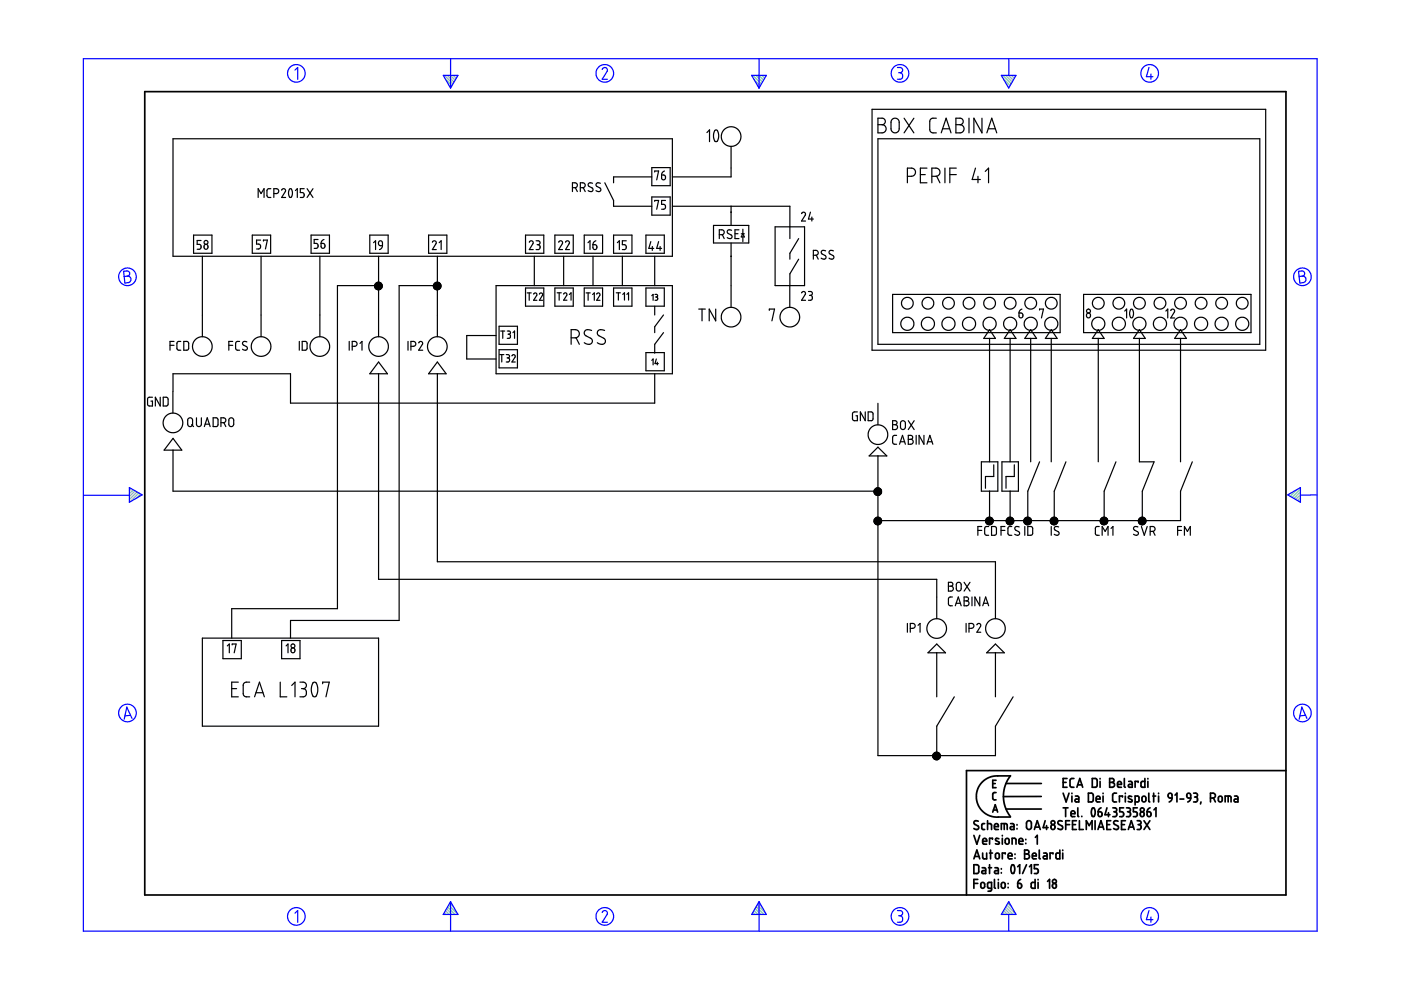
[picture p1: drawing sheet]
<svg xmlns="http://www.w3.org/2000/svg" width="297mm" height="210mm" viewBox="0 0 297 210" stroke-linecap="round" stroke-linejoin="round" font-family="sans-serif">
<g fill="none" stroke="#6c9" stroke-width=".25">
<path d="M94.2 16l1.8 1.8M94.5 16.8l1.3 1.4M94.8 16l1.5 1.4M95.3 18.3l.3 .3M95.5 16l1 1M96.1 16l.6 .6M96.7 16l.3 .2M159.6 16l1.8 1.8M159.9 16.8l1.3 1.4M160.3 16l1.4 1.4M160.7 18.3l.3 .3M160.9 16l1 1"/>
<path d="M161.5 16l.6 .6M162.1 16l.2 .2M212.6 16l1.8 1.8M212.8 16.8l1.3 1.4M213.2 16l1.4 1.4M213.7 18.3l.2 .3M213.8 16l1 1M214.4 16l.7 .6M215.1 16l.2 .2M27.5 103.4h-.1M27.9 103.6l-.5 .4M28.3 103.8l-.9 .9"/>
<path d="M28.7 104.1l-1.3 1.2M29 104.3l-1.6 1.6M29.4 104.5l-1.8 1.9M29.8 104.8l-.8 .8M273.4 104.7l-.3 .3M274.9 103.9l-1.4 1.3M275.7 103.6l-1.8 1.9M275.7 106.1l-.2 .3M275.7 105.5l-.6 .6M275.7 104.9l-1 1M275.7 104.2l-1.4 1.5M94 193.8v.1"/>
<path d="M94.2 193.5l.4 .4M94.4 193.1l.9 .8M94.7 192.7l1.2 1.2M94.9 192.3l1.6 1.6M95.1 191.9l1.9 1.9M95.4 191.5l.8 .8M159.4 193.8v.1M159.6 193.5l.4 .4M159.9 193.1l.8 .8M160.1 192.7l1.2 1.2M160.3 192.3l1.6 1.6M160.5 191.9l1.9 1.9"/>
<path d="M160.8 191.5l.8 .8M212.3 193.8v.1M212.6 193.5l.4 .4M212.8 193.1l.8 .8M213 192.7l1.2 1.2M213.2 192.3l1.6 1.6M213.5 191.9l1.8 1.9M213.7 191.5l.8 .8"/>
</g>
<g fill="none" stroke="#00f" stroke-width=".25">
<path d="M17.7 12.4h261.6v185h-261.6zM62.5 14.9l.6-.6v2.5M94 16h3.1l-1.6 2.7zM95.5 12.4v6.3M127.7 14.7l.5-.4 .5 .3v.5l-1 1.7h1.1M159.4 16h3.1l-1.6 2.7zM160.9 12.4v6.3M190.3 14.3h.7l.3 .3v.6l-.5 .2M190.5 15.4h.3M190.8 15.4l.5 .3v.7l-.3 .4h-.7M212.3 16h3.1l-1.5 2.7zM213.9 12.5v3.5"/>
<path d="M243.6 14.3l-.5 2h1.4M244 15.7v1.1M26.2 57.5l.9-.1 .3 .3 .1 .5-.5 .3 .5 .2 .3 .4-.1 .3-.3 .5-.9 .1zM27 58.5l-.7 .1M275.3 57.5l.9-.1 .3 .3 .1 .5-.5 .3 .5 .2 .3 .4-.1 .4-.2 .3-1 .2zM276.1 58.5l-.7 .1M17.8 105h9.6M27.4 103.4l2.7 1.5-2.7 1.6zM273 104.9l2.7-1.5v3.1zM279.3 104.9l-3.6 .1M27.7 151.7l-1.2 .1M28 152.3l-1.1-2.4-.6 2.6"/>
<path d="M276.8 151.7l-1.2 .1M277.1 152.3l-1.1-2.4-.6 2.6M62.5 193.6l.6-.5v2.4M95.5 191.2v6.2M95.5 191.2l1.6 2.7h-3.1zM127.7 193.5l.1-.3 .5-.1 .5 .4-.1 .4-1 1.6h1.1M160.9 191.2v6.2M160.9 191.2l1.6 2.7h-3.1zM190.3 193.1h.6l.4 .2v.5l-.5 .4M190.5 194.2h.3M190.8 194.2l.5 .3v.7l-.4 .3h-.6M213.9 191.2l1.5 2.7h-3.1z"/>
<path d="M213.9 193.9v3.5M243.6 193.1l-.5 1.9h1.4M244 194.4v1.1"/>
<circle cx="62.8" cy="15.6" r="1.87"/>
<circle cx="128.2" cy="15.6" r="1.87"/>
<circle cx="190.8" cy="15.6" r="1.87"/>
<circle cx="243.7" cy="15.6" r="1.87"/>
<circle cx="27" cy="58.7" r="1.87"/>
<circle cx="276.1" cy="58.7" r="1.86"/>
<circle cx="27" cy="151.2" r="1.87"/>
<circle cx="276.1" cy="151.2" r="1.87"/>
<circle cx="62.8" cy="194.3" r="1.87"/>
<circle cx="128.2" cy="194.3" r="1.86"/>
<circle cx="190.8" cy="194.3" r="1.86"/>
<circle cx="243.8" cy="194.3" r="1.86"/>
</g>
<g fill="none" stroke="#000" stroke-width=".36">
<path d="M30.7 19.4h241.9v170.4h-241.9zM206.5 177.1l.6 1.9 .6-1.9M207.4 174.1l-.7-.1-.2 .5 .1 .3 .8 .4 .1 .5-.6 .2-.4-.2M208.3 178.4h.9l-.2-.6-.3-.1-.3 .2-.1 .8 .2 .3h.7M208.8 174.6h-.5l-.1 .2v1l.6 .1M209.4 174.6l.8 .2v1.1M209.4 174v1.9M210.4 177.9v-.2h-.6v1.3M210.5 166.1h.5M210.5 172.2l.5-1.6 .5 1.6M210.6 171.7h.8M210.8 175.3h.9l-.2-.6-.3-.1-.3 .2-.1 .8 .3 .3h.6"/>
<path d="M211.2 168h-.4l-.3 .3v1.1l.7 .2M211.2 165.4h-.7v1.6h.7M211.8 177.8h-.3a.27 .27 0 0 0-.4 .1 .27 .27 0 0 0 .1 .3l.5 .3a.34 .34 0 0 1 0 .5 .34 .34 0 0 1-.5-.1h-.1M212.3 175.9v-1.3l1.1 .1 .2 1.2M212.5 177.1v.1M212.5 177.7v1.3M212.9 174.6v1.3M213.2 177.9l.4-.2 .3 .3v.7l-.2 .3-.5-.2zM213.3 166.1h7.5M213.3 171.5h7.5M214.2 164.5h-3.5l-.9 .3-.9 .5-.7 .6-.7 .9-.4 1-.1 1.1 .1 1.1 .4 .9 .7 1 .8 .6 .8 .5 .9 .2h3.5M214.2 164.5l-1 1.7-.5 2.2 .1 1.3 .3 1.3 1.1 2.1"/>
<path d="M214.3 174.6h.5l.2 .3v1h-.5a.31 .31 0 0 1-.3-.3 .31 .31 0 0 1 .3-.3h.5M214.6 179v-1.3h.5l.3 .2v1.1M215.6 174.8v.1M215.6 175.7v.1M216 178.4h.9l-.2-.6-.3-.1-.3 .2-.1 .8 .2 .3h.7M217.5 177.9v.2M217.5 178.8v.1M217.8 174.2l.5-.2 .4 .4v1.1l-.4 .4-.4-.1-.2-.3-.1-1zM219.3 175.9l.6-1.9 .7 1.9M219.5 175.4h.9M219.5 177.5l.4-.4v1.9M220.8 168.9h-8.1"/>
<path d="M221.6 174l-.4 1.5h1M221.9 175v.9M225.2 174.1l-.7-.1-.2 .5 .1 .3 .8 .4 .1 .5-.6 .2-.4-.2M225.4 165.9h.6M225.4 168.2l.6 1.8 .7-1.8M225.4 171.3h1M225.9 171.3v1.8M226 174.8h.8M226.2 165.1h-.8v1.8h.8M226.8 174h-.8v1.9M227.1 172.5h.8l-.1-.5-.4-.1-.3 .2v.8l.2 .2h.6M227.3 168.2v.1"/>
<path d="M227.3 168.8v1.2M227.4 174.8h.6M227.7 165.1h-.6l-.2 .3v1.4l.3 .1h.5M228 168.8h.5l.2 .2v1h-.5a.31 .31 0 0 1-.3-.3 .31 .31 0 0 1 .3-.3h.5M228.2 174h-.8v1.9h.8M228.3 166.9l.6-1.8 .7 1.8M228.5 166.4h.9M228.5 171.3v1.7l.2 .1M228.9 174v1.9h.8M229.4 173.1h.1M230.3 175.9v-1.9l.6 1 .6-1v1.9M230.8 168.2h.7l.3 .3v1.2l-.3 .3h-.7z"/>
<path d="M231.6 165.1h.7l.3 .2v1.3l-.2 .3h-.8zM231.6 171.4a.53 .53 0 0 1 .5 .2 .53 .53 0 0 1 .1 .5l-.1 .7a.34 .34 0 0 1-.4 .3 .34 .34 0 0 1-.3-.4v-.6zM232.2 174v1.9M232.4 169.4h.8v-.3l-.2-.3-.5 .1-.1 .9 .2 .2h.6M232.8 175.9l.6-1.9 .6 1.9M232.8 172.1h.6l.2 .2 .1 .5-.2 .3h-.3l-.3-.1zM233 175.4h.9M233.2 165.1v.1M233.2 165.7v1.2M233.4 171.3l-.4 .3-.2 .5M233.9 168.2v.1M233.9 168.8v1.2"/>
<path d="M234.7 174.8h.6M234.7 171.3l-.4 1.4h1M235 172.3v.8M235.3 165.1h.6l.3 .3-.1 .4-.3 .1 .4 .1 .1 .3-.1 .4-.3 .2h-.6zM235.3 165.9h.5M235.5 174h-.8v1.9h.8M235.9 171.3h.7l.1 .2 .1 .3-.4 .3M236.2 172.1h.2M236.4 172.1l.3 .2 .1 .5-.3 .3h-.6M236.7 168.2h-.5l-.3 .3v1.3l.3 .2h.5M236.9 166.3h.9l-.2-.5-.3-.1-.3 .1-.1 .9 .2 .2h.7M237 174.1l-.6-.1-.3 .5 .2 .3 .8 .4v.5l-.5 .2-.5-.2"/>
<path d="M237.8 174.8h.6M238 169v-.2h-.7v1.2M238.2 171.3h-.8v.8h.6l.2 .4-.1 .6h-.7M238.4 165.1v1.7l.2 .1M238.6 168.2v.1M238.6 168.8v1.2M238.6 174h-.8v1.9h.8M238.8 171.3h.5l.3 .2v.4l-.3 .2M239.1 172.1h.2M239.2 175.9l.7-1.9 .6 1.9M239.3 172.1l.4 .3-.1 .5-.2 .2h-.6M239.3 165.7h.5l.3 .2v1h-.6a.31 .31 0 0 1-.3-.3 .31 .31 0 0 1 .3-.3h.6"/>
<path d="M239.4 175.4h.9M239.9 168.9l-.2-.1a.29 .29 0 0 0-.4 .1 .29 .29 0 0 0 .1 .4l.5 .2a.33 .33 0 0 1 0 .5 .33 .33 0 0 1-.5 0l-.2-.1M240.7 170l.7-.1 .1-.9-.2-.2h-.6v1.9M241.1 174h.6l.2 .3v.3l-.4 .2M241.1 171.3h-.8v.8h.6l.2 .3-.1 .7h-.7M241.3 165.9v-.2h-.6v1.2M241.3 174.8h.2M241.5 174.8l.4 .2v.6l-.2 .3h-.6M241.9 172.3l.2-.2 .4 .2 .1 .5-.1 .2-.4 .1-.2-.1zM242.2 169l.2-.2 .4 .1 .2 .8-.2 .2-.4 .1-.3-.2zM242.5 174l1.3 1.9M242.7 165.1v1.8h-.6l-.2-.2 .1-.9 .2-.1h.5"/>
<path d="M243.2 172.1l.7 .2v.7l-.4 .1-.2-.1zM243.4 165.1v.1M243.4 165.7v1.2M243.6 168.2v1.6l.2 .2M243.8 174l-1.3 1.9M243.8 171.3l-.4 .3-.2 .5M244.4 168.8h.6M244.6 168.2v1.8M244.7 171.7l.4-.4v1.8M245.6 168.2v.1M245.6 168.8v1.2M247.7 168.4l.3-.2 .4 .1 .1 .9-.7-.1z"/>
<path d="M248.5 169.2l-.2 .5-.4 .3M249.1 168.6l.4-.4v1.8M250.2 169.4h.8M251.7 168.3l.3-.1 .3 .1 .2 .9h-.6l-.2-.2zM252.5 169.2l-.2 .5-.5 .3M253.1 168.2l.7 .1 .1 .4-.4 .3M253.3 169h.2M253.5 169l.4 .2v.5l-.2 .3h-.6M254.6 170l-.1 .5M256.6 169.2l.9-.1 .2-.3-.1-.4-.4-.2h-.6v1.8M257.3 169.2l.4 .8M258.4 169l.2-.2 .4 .1 .1 .8-.1 .2-.4 .1-.3-.2z"/>
<path d="M259.8 170v-1.2l1.1 .1 .1 1.1M260.4 168.8v1.2M261.7 168.8h.6l.2 .3v.9h-.6a.31 .31 0 0 1-.3-.3 .31 .31 0 0 1 .3-.3h.6M272.6 163.4h-67.7v26.4M206.5 183.3h.7l.3 .3v1.3l-.3 .3h-.7zM206.5 182.1l.6-1.9 .6 1.9M206.5 187.3h.8M206.7 181.6h.9M207.3 186.5h-.8v1.8M208 187.3l.4-.2 .3 .2 .1 .7-.3 .3-.5-.2zM208.2 184h.6l.2 .2v1h-.6a.31 .31 0 0 1-.2-.3 .31 .31 0 0 1 .2-.3h.6M208.3 180.9v.9l.3 .3h.6v-1.2"/>
<path d="M209.6 184h.6M209.8 183.3v1.9M209.8 180.9h.6M210 180.2v1.9M210.2 188.3h-.5l-.3-.1v-.8l.2-.3h.6v1.6l-.2 .2-.5 .1M210.8 186.5v1.7l.3 .1M210.9 184h.5l.3 .2v1h-.5a.31 .31 0 0 1-.4-.3 .31 .31 0 0 1 .4-.3h.5M211.1 181l.5-.1 .3 .2v.7l-.3 .3-.5-.2zM211.7 186.5v.1M211.7 187.1v1.2M212.3 184.2v.1M212.3 185v.1"/>
<path d="M212.4 187.3l.2-.2 .4 .2 .1 .7-.1 .2-.3 .1-.4-.2zM213.1 181.1v-.2h-.6v1.2M213.7 181.5h.9l-.2-.6-.5 .1-.2 .8 .2 .3h.7M213.7 187.3v.1M213.7 188.1v.1M214.5 183.5a.56 .56 0 0 1 .7 .7l-.1 .7a.36 .36 0 0 1-.5 .3 .36 .36 0 0 1-.2-.5l-.1-.7zM215.2 181.1v.1M215.2 181.9v.1M215.8 187.3h.5l.2 .2v.7l-.3 .1-.3-.1zM215.8 183.8l.4-.5v1.9M216.4 186.5l-.5 .3-.1 .5M217.2 180.2h.6l.3 .3v.4l-.4 .2 .5 .2 .1 .3-.4 .5h-.7z"/>
<path d="M217.2 181.1h.5M217.6 183.3l-.8 1.9M218.3 183.8l.4-.5v1.9M218.9 181.5h.8l-.2-.6h-.3l-.3 .1v.8l.2 .3h.6M219.5 186.5v1.8h-.7l-.2-.2 .1-.8 .2-.2h.6M220.1 186.5v.1M220.1 187.1v1.2M220.1 183.3h-.8v.9h.6l.2 .3-.1 .6-.7 .1M220.3 180.2v1.7l.3 .2M221.3 180.9h.5l.2 .2v1h-.5a.31 .31 0 0 1-.3-.3 .31 .31 0 0 1 .3-.3h.5M222.1 186.9l.4-.4v1.8M223.2 181.1v-.2h-.6v1.2"/>
<path d="M223.3 187.4l.4-.1 .2 .1v.8l-.4 .1-.3-.1-.1-.5zM224.7 180.2v1.9h-.7l-.1-.2v-.9l.2-.1h.6M225.3 180.2v.1M225.3 180.9v1.2"/>
<circle cx="223.2" cy="175.4" r=".48"/>
<circle cx="223.2" cy="174.4" r=".42"/>
<circle cx="242.2" cy="171.7" r=".42"/>
<circle cx="223.6" cy="186.9" r=".42"/>
</g>
<g fill="none" stroke="#000" stroke-width=".25">
<path d="M36.7 29.4h105.9v24.9h-105.9zM121.4 39.8l.8-.1 .2-.3-.1-.4-.3-.2h-.6v1.8M122 39.8l.4 .8M123 39.8h.7l.3-.3 .1-.4-.3-.3h-.8v1.8M123.7 39.8l.4 .8M125.6 38.9l-.6-.1-.2 .1-.1 .3 .1 .3 .8 .4v.6l-.4 .1-.5-.2M127.3 38.9l-.6-.1-.3 .1v.4l.9 .7v.5l-.5 .1-.4-.2M128.2 38.8l1.9 3.7v1.2h8.1M138.2 37.5h-8.1v1.3M138.2 35.5h3.9v3.9h-3.9zM138.8 36.5v-.2h.8l-.4 1.8M140.3 37.1h.5l.3 .2v.5l-.2 .3h-.2l-.4-.2z"/>
<path d="M140.9 36.3l-.4 .2-.2 .6M149.9 28.1l.5-.6v2.5M151.6 27.6h.5l.2 .6 .1 .8-.3 .8a.48 .48 0 0 1-.6 .1 .48 .48 0 0 1-.2-.6v-.9zM155 31v6.5h-12.4M184.9 23.2h83.5v51.1h-83.5zM186.1 25.1h1.1l.4 .3v.7l-.6 .3 .5 .2 .4 .6-.1 .5-.5 .4-1.2 .1zM186.1 29.4h81v43.6h-81zM186.1 26.4h.9M189.2 25.3l.4-.2h.5l.5 .6v1.8l-.5 .6h-.7l-.4-.5-.1-1.8zM191.7 25.1l2.1 3.1M192.4 37.4h1l.5-.3 .2-.8-.3-.5-.4-.2h-1v3.2M193.8 25.1l-2.1 3.1"/>
<path d="M195.1 37h1.1M196.5 35.6h-1.4v3.2h1.4M197.6 37.4h1l.6-.4 .1-.7-.3-.5-.4-.2h-1v3.2M198.5 25.1h-.9l-.3 .2-.2 .4 .1 2.1 .4 .4h.9M198.6 37.4l.7 1.4M199.6 28.2l1-3.1 1 3.1M199.8 27.3h1.5M200.3 35.6v3.2M201.4 37h1.4M202.7 25.1h1.1l.4 .4-.1 .6-.6 .3 .8 .4 .1 .7-.2 .4-.4 .3h-1.1zM202.7 26.4h.8M202.8 35.6h-1.4v3.2"/>
<path d="M205.4 25.1v3.1M206.8 35.6l-.7 2.5h1.8M207.3 37.4v1.4M208.2 25.1v3.1l-1.7-3.1v3.1M208.9 36.3l.7-.7v3.2M209.2 28.2l1.1-3.1 1 3.1M209.5 27.3h1.5M41 49.8h3.9v3.9h-3.9zM42.6 51h-.8v.8h.5l.3 .3-.1 .6-.7 .2M42.9 54.3v17.1M43.3 52l.5-.2 .2 .2 .1 .5-.2 .3-.3 .1-.3-.2zM53.5 49.8h3.9v3.9h-3.9z"/>
<path d="M54.7 41.9v-1.9l.7 1 .6-1v1.9M55.2 50.9h-.8v.9h.5l.3 .3-.1 .6-.7 .1M55.4 54.3v17.1M55.9 51.1v-.2h.8l-.4 1.9M57.4 40h-.5l-.3 .4 .1 1.3 .2 .2h.5M58.1 41h.6l.3-.1 .1-.5-.2-.3-.8-.1v1.9M59.7 40.3l.1-.2 .4-.1 .4 .4-.9 1.5h.9M61.4 40.1a.55 .55 0 0 1 .6 .7l-.1 .8a.34 .34 0 0 1-.5 .2 .34 .34 0 0 1-.2-.4v-.7zM62.6 40.4l.4-.4v1.9M64.5 40h-.8v.8l.5 .1 .3 .3-.2 .6-.6 .1M65.1 40l1.3 1.9M66 49.8h3.8v3.9h-3.8z"/>
<path d="M66.4 40l-1.3 1.9M67.4 50.8h-.8v.8h.6l.2 .3-.1 .7-.7 .1M67.8 54.3v17.1M68.1 51.6l.7 .2 .1 .5-.2 .3h-.3l-.2-.1zM68.7 50.8l-.4 .3-.2 .5M78.4 49.8h3.9v3.9h-3.9zM79.2 51.5l.4-.4v1.8M79.9 59.9l-.4 .5M80.1 59.9l-.6 .6M80.2 59.8l-.8 .9M80.3 54.3v17.1M80.3 59.9l-.7 .7"/>
<path d="M80.3 59.8v.1M80.4 51.2l.4-.1 .2 .1 .1 .9-.8-.2-.1-.5zM80.5 59.9l-1 1M80.5 59.9l-.2 .2M81.1 52.1l-.2 .6-.4 .2M90.9 49.8h3.8v3.9h-3.8zM91.7 51.4l.3-.3 .4 .1 .1 .4-.8 1.3h.8M92.4 59.9l-.5 .5M92.5 59.9l-.6 .6M92.7 54.3v17.1M92.8 59.8l-.1 .1M92.9 59.9l-.2 .1"/>
<path d="M93 59.9l-1.1 1M93.1 59.9l-.7 .7M93.1 51.5l.4-.4v1.8M93.1 59.9l-1.1 1.2M111.4 49.8h3.9v3.9h-3.9zM112.2 51.4l.3-.3 .5 .1 .1 .4-.9 1.3h.9M113.3 54.3v6.3M113.7 51.1h.5l.3 .2-.1 .4-.3 .2M113.9 51.9h.2M114.1 51.9l.4 .3v.5l-.3 .2h-.5M117.6 49.8h3.9v3.9h-3.9zM118.4 51.4l.4-.3 .4 .1 .1 .4-.9 1.3h.9"/>
<path d="M119.5 54.3v6.3M119.9 51.4l.3-.3 .5 .2v.3l-.8 1.3h.8M123.9 49.8h3.9v3.9h-3.9zM124.7 51.5l.4-.4v1.8M125.7 51.9l.8 .1v.6l-.2 .3-.5-.2zM125.7 54.3v6.3M126.3 51.1l-.5 .3-.1 .5M130.1 49.8h3.9v3.9h-3.9zM130.9 51.5l.4-.4v1.8M132 54.3v6.3M132.8 51.1h-.8v.8h.5l.3 .4-.2 .5-.6 .1M136.9 49.8h3.9v3.9h-3.9z"/>
<path d="M138 51.2l-.4 1.5h1M138.2 41.8h3.9v3.8h-3.9zM138.3 52.3v.8M138.8 42.7v-.2h.8l-.4 1.9M138.8 54.3v6.3M139.6 51.2l-.4 1.5h1.1M140 52.3v.8M141.1 42.5h-.8v.8h.5l.3 .3-.1 .6-.7 .2M142.6 43.7h24.9v6.9M151.3 47.8h7.4v3.7h-7.4zM152.5 49.8h.6l.3-.2 .1-.5-.1-.3-.9-.1v1.9M153.1 49.7l.4 .9"/>
<path d="M155 54.3h.1M155 45h.1M155 43.7v4.1M155 51.5v13.7M155.1 48.8l-.7-.1-.2 .5 .2 .3 .7 .4 .1 .5-.5 .2-.5-.2M155.8 49.6h.7M156.7 48.7h-.9v1.9h.9M157.2 49.6h.6M157.5 49.6l.3 .6h-.6zM157.5 48.6v1M157.5 50.2v1M164.3 48.1h6.3v12.5h-6.3z"/>
<path d="M169.3 50.6l-1.8 3.1v1.2M169.3 54.9l-1.8 3.2v2.5M169.9 45.3l.5-.3 .3 .1 .1 .3-.9 1.5h.9M171.8 45l-.4 1.4h1M172.1 46v.9M172.4 54.1h.7l.3-.2 .1-.4-.2-.3-.9-.1v1.8M173.1 54.1l.4 .8M175 53.2l-.7-.1-.2 .4 .2 .3 .7 .5 .1 .5-.5 .1-.5-.2M176.7 53.2l-.7-.1-.2 .5 .2 .3 .7 .4v.5l-.4 .1-.5-.2M36 73.2h.9M36.9 72.4h-.9v1.9M38.3 72.4h-.6l-.2 .3 .1 1.4 .2 .2h.5"/>
<path d="M39 72.4h.7l.3 .3v1.2l-.2 .3-.8 .1zM48.5 73.2h.8M49.3 72.4h-.8v1.9M50.8 72.4h-.6l-.2 .4v1.3l.3 .2h.5M52.3 72.5l-.7-.1-.2 .5 .2 .2 .8 .5v.5l-.5 .2-.5-.3M63.5 72.4v1.9M64.1 72.4h.7l.3 .2v1.3l-.2 .3-.8 .1zM74 72.4v1.9M74.7 73.4l.8-.1 .2-.4-.1-.3-.3-.2h-.6v1.9M76.3 72.8l.5-.4v1.9M79.6 60.6l-.2 .1M79.8 60.6l-.3 .3"/>
<path d="M80.1 60.6l-.6 .5M80.2 60.6l-.6 .6M80.3 79.2v43.6h118.3v8.4M80.3 60.6h-8.8v68.5h-22.4v6.2M80.3 76.8l1.8 2.4h-3.7zM80.3 61.2l-.2 .2M80.3 60.7l-.6 .6M80.3 60.6l-.6 .6M80.3 60.3l.3-.4-1.1 1.1M80.3 60.9l-.5 .4M80.3 60.5l-.1 .1M80.3 60.2l-.4 .4"/>
<path d="M80.3 60l-.6 .6M80.3 60.6h.1M80.5 60.6l-.2 .1M80.7 60l-.5 .6M80.8 60l-.5 .6M80.9 60.1l-.5 .5M80.9 60.2l-.6 .6M80.9 60.6l-.9 .8M80.9 61l-.3 .3M80.9 60.3l-.6 .7M81 60.3l-1.1 1.1M81 60.4l-.1 .2"/>
<path d="M81 60.9l-.5 .5M81 60.7l-.7 .7M81 60.5l-.7 .8M81 60.6l-.8 .8M86.5 72.4v1.9M87.1 73.4h.6l.4-.2 .1-.4-.3-.3-.8-.1v1.9M88.8 72.7l.5-.3 .3 .4-.8 1.5h.8M92 60.6l.7-.8-.8 .9M92.1 60.6l-.2 .1M92.2 60.6l-.3 .3M92.4 60.6l-.4 .4M92.6 60.6l-.5 .6"/>
<path d="M92.7 79.2v39.9h118.4v12.1M92.7 60.6h-8.1v71h-23v3.7M92.7 76.8l1.9 2.4h-3.7zM92.7 61.2l-.2 .2M92.7 60l-.5 .6M92.9 60.6l-.7 .7M93.2 60l-.6 .6M93.2 60l-1.1 1.2M93.3 60.1l-.4 .5M93.3 60.2l-1.1 1.1M93.4 60.3l-1.1 1M93.4 61l-.3 .3"/>
<path d="M93.4 60.3l-1 1.1M93.5 60.4l-1 1M93.5 60.9l-.6 .5M93.5 60.5l-.8 .8M93.5 60.6l-.9 .8M93.5 60.7l-.7 .7M105.2 60.6h37.4v18.6h-37.4zM105.2 71.1h-6.2v5h6.2M105.8 69.2h3.9v3.8h-3.9zM105.8 74.1h3.9v3.9h-3.9zM106 75.2h.8M106.2 70.2h.8"/>
<path d="M106.4 75.2v1.6M106.6 70.2v1.5M107.3 75.2h.6a.34 .34 0 0 1 .1 .4 .34 .34 0 0 1-.3 .3M107.5 75.9h.2M107.5 70.2h.5a.35 .35 0 0 1 .2 .4 .35 .35 0 0 1-.3 .3M107.7 75.9l.3 .1v.5l-.2 .3h-.5M107.7 70.9h.2M107.9 70.9l.3 .2v.4l-.2 .2h-.5M108.5 75.5a.35 .35 0 0 1 .5-.3 .35 .35 0 0 1 .2 .5l-.7 1.1h.7M108.8 70.5l.3-.3v1.5M111.4 61.1h3.9v3.8h-3.9zM111.8 62.1h.8"/>
<path d="M112.2 62.1v1.6M113.1 62.4a.36 .36 0 0 1 .5-.3 .36 .36 0 0 1 .2 .5l-.7 1.1h.7M114.4 62.4a.35 .35 0 0 1 .4-.3 .35 .35 0 0 1 .2 .5l-.6 1.1h.6M117.6 61.1h3.9v3.8h-3.9zM118.1 62.1h.9M118.6 62.1v1.5M119.5 62.4a.35 .35 0 0 1 .5-.3 .35 .35 0 0 1 .2 .5l-.7 1h.7M120.7 62.4l.4-.3v1.5M121.1 71.6h1.1l.5-.3 .1-.7-.3-.5-.5-.2h-.9v3.1M122.1 71.6l.7 1.4M123.9 61.1h3.9v3.8h-3.9zM124.3 62.1h.8"/>
<path d="M124.7 62.1v1.6M125.4 70.1l-1.1-.2-.3 .3-.1 .5 .2 .4 1.4 .8 .1 .5-.1 .3-.4 .3h-.4l-.8-.3M125.6 62.4l.4-.3v1.6M126.5 62.4a.36 .36 0 0 1 .5-.3 .36 .36 0 0 1 .2 .5l-.7 1.1h.7M128.2 70.1l-1.1-.2-.4 .3-.1 .5 .3 .4 1.3 .7 .2 .4-.1 .4-.5 .4h-.6l-.6-.3M130.1 61.1h3.9v3.8h-3.9zM130.7 62.1h.8M131.1 62.1v1.5M132 62.4l.4-.3v1.5M132.9 62.4l.4-.3v1.5M136.9 61.1h3.9v3.8h-3.9zM136.9 74.8h3.9v3.8h-3.9z"/>
<path d="M138.2 62.7l.3-.3v1.3M138.2 76.4l.3-.3v1.3M138.8 79.2v6.3h-77.2v-6.3h-24.9v8.4M138.8 64.9v1.9M138.9 62.4h.2a.28 .28 0 0 1 .3 .3 .28 .28 0 0 1-.3 .3M139 63h.1M139.1 63l.3 .2v.3l-.1 .1-.4 .1M139.1 76.1l-.2 1h.7M139.4 76.8v.6M140.7 66.8l-1.9 2.5v1.2M140.7 70.5l-1.9 2.5v1.9M148.1 65.5h1.4"/>
<path d="M148.8 65.5v2.5M151.7 65.5v2.5l-1.3-2.5v2.5M163.1 65.8v-.3h1.1l-.5 2.5M167.4 60.6v4.6M169.9 62.1l.3-.3h.3l.3 .4-.9 1.5h.9M171.4 61.8h.5l.3 .2v.4l-.4 .2M171.6 62.6h.2M171.8 62.6l.4 .2v.6l-.3 .3h-.5M189.3 62.4h35.5v8.1h-35.5zM209.8 71.8v26.1M209.8 69.9l1.3 1.9h-2.5zM214.2 69.9l1.2 1.9h-2.5z"/>
<path d="M214.2 71.8v26.1M216 66.4l.8 .1 .1 .6-.2 .2-.4 .1-.2-.1zM216.7 65.5l-.5 .3-.2 .6M218.5 69.9l1.3 1.9h-2.5zM218.5 71.8v26.1M220.4 65.7v-.2h.8l-.4 1.9M222.9 69.9l1.2 1.9h-2.5zM222.9 71.8v26.1M229.7 62.4h35.5v8.1h-35.5zM232.9 69.9l1.2 1.9h-2.5zM232.9 71.8v26.1M238.5 66l.4-.5v1.9"/>
<path d="M239.7 65.6a.53 .53 0 0 1 .5 .2 .53 .53 0 0 1 .1 .6l-.1 .6a.35 .35 0 0 1-.4 .4 .35 .35 0 0 1-.2-.5l-.1-.6zM241.6 69.9l1.2 1.9h-2.5zM241.6 71.8v26.1h3.1l-2.5 6.2v6.3M247.2 66l.4-.5v1.9M248.2 65.8l.4-.3 .4 .3v.2l-.8 1.4h.8M250.3 69.9l1.2 1.9h-2.5zM250.3 71.8v26.1M32.3 84.2h-.7l-.3 .3v1.3l.3 .3h.7v-1.1h-.3M34 84.2v1.9l-1.1-1.9v1.9M34.6 84.2h.8l.2 .3v1.2l-.2 .4h-.8zM36.7 95.4v8.7h149.4M36.7 92.9l1.8 2.5h-3.7z"/>
<path d="M39.9 88.8l.5-.2 .4 .4v1.1l-.4 .3h-.4l-.2-.3zM40.6 90l.4 .4M41.7 88.6v1.4l.4 .4h.3l.3-.4v-1.4M43.3 90.4l.6-1.8 .7 1.8M43.5 89.9h.9M45.2 88.6h.7l.3 .3v1.2l-.2 .3h-.8zM46.8 89.6l.9-.1 .2-.3-.1-.4-.3-.2h-.7v1.8M47.5 89.6l.4 .8M48.6 88.8l.5-.2 .4 .4v1.1l-.4 .3-.4-.1-.2-.2zM181.8 87.3h-.7l-.3 .3-.1 1.2 .4 .4h.7v-1h-.3M183.5 87.3v1.9l-1.1-1.9v1.9M184.1 87.3l.7 .1 .3 .2v1.3l-.3 .3h-.7z"/>
<path d="M186.1 85.5v4.6M186.1 96.7v63.5h25v-6.2l3.7-6.3M186.1 94.8l1.9 1.9h-3.7zM189.3 89.2h.6l.3 .3-.1 .4-.3 .1 .3 .1 .2 .3v.3l-.3 .3-.7 .1zM189.3 90h.5M190.1 92.3h-.6l-.2 .4v1.3l.2 .2h.6M190.7 94.2l.6-1.9 .7 1.9M190.9 93.7h.9M191.1 89.3l.5-.1 .3 .4 .1 1-.4 .4-.3 .1-.4-.4v-1.1zM192.6 92.3h.6l.3 .3v.3l-.4 .3 .3 .1 .2 .3v.2l-.3 .3-.7 .1zM192.6 89.2l1.2 1.9M192.6 93.2h.5"/>
<path d="M193.8 89.2l-1.2 1.9M194.2 92.3v1.9M195.9 92.3v1.9l-1-1.9v1.9M196.5 94.2l.6-1.9 .7 1.9M196.7 93.7h.9M208.1 97.9h3.5v6.2h-3.5zM210.7 98.6v2.4h-1.8v2.5M212.4 97.9h3.5v6.2h-3.5zM215.1 98.6v2.4h-1.8v2.5M220.4 97.9l-2.5 6.2v6.3l-.6 .6M226 97.9l-2.5 6.2v6.3M236.6 97.9l-2.5 6.2v6.3"/>
<path d="M252.8 97.9l-2.5 6.2v6.3h-64.1M185.4 104.1l-.1 .2M185.7 110.4l-.3 .3M185.7 104.1l-.3 .4M185.8 109.7l-.4 .5M185.8 103.5l-.4 .4M185.9 110.4l-.5 .5M185.9 109.7l-.6 .6M185.9 103.4l-.6 .7M186.1 109.7l-.8 .8M186.1 103.4l-.7 .7M186.1 105h.1"/>
<path d="M186.1 109.7l-.8 .9M186.1 111l-.2 .2M186.1 110.5l-.5 .6M186.1 110l-.7 .8M186.1 109.8l-.8 .9M186.1 110.3v.1M186.1 104.6l-.3 .4M186.1 104.1l-.6 .7M186.1 103.8l-.7 .8 .5-.5M186.1 104.7l-.2 .3M186.1 104.1h-.1M186.2 104.1l-.1 .1"/>
<path d="M186.2 109.7h-.1M186.2 103.4l-.9 .9M186.3 109.7l-.6 .7M186.3 103.5l-1 1M186.4 109.7l-.3 .2M186.4 103.5l-.3 .2M186.4 110.4l-.8 .7M186.5 109.7l-.4 .4M186.5 103.5l-.6 .6M186.5 109.8l-.6 .6M186.5 103.5l-.4 .4M186.6 109.8l-1.1 1.2"/>
<path d="M186.6 103.6l-1.1 1.1M186.6 110.4l-.8 .8M186.6 104.1l-.5 .5M186.6 109.9l-1.1 1.1M186.6 103.7l-.5 .4M186.7 109.9l-.6 .7M186.7 103.7l-1.1 1.2M186.8 110l-.4 .4M186.8 103.8l-1.2 1.1M186.8 104.1l-.7 .7M186.8 110.1l-1.1 1.1M186.8 110.8l-.3 .4"/>
<path d="M186.8 103.8l-1.1 1.1M186.8 104.6l-.3 .3M186.8 110.1l-.2 .3M186.8 103.9l-.2 .2M186.9 110.7l-.5 .5M186.9 110.2l-.2 .2M186.9 104.5l-.5 .5M186.9 104l-.2 .1M186.9 110.3l-1 1M186.9 110.4l-.8 .9M186.9 110.5l-.7 .8M186.9 104.1l-1 .9"/>
<path d="M186.9 104.2l-.8 .8M186.9 104.3l-.7 .7M207.3 112.5h.9M208.2 111.6h-.9v1.9M209 110.4h.1M209.3 110.4l-.3 .3M209.3 109.8l-.2 .2M209.5 109.7l-.5 .5M209.5 110.4l-.4 .4M209.6 111.6h-.5l-.3 .4v1.3l.2 .2h.6M209.7 109.7l-.7 .7M209.7 110.4l-.6 .6"/>
<path d="M209.8 109.7l-.8 .8M209.8 104.1v6.3M209.9 110.4l-.7 .6M209.9 109.7l-.9 .9M210 109.7l-.7 .7M210.1 109.7l-.7 .7M210.1 109.7l-1.1 1.1M210.2 110.4l-.8 .8M210.2 111.6h.7l.3 .2 .1 1.3-.3 .4h-.8zM210.2 109.8l-.6 .6M210.3 109.8l-1.2 1.1M210.3 110.4l-.8 .8"/>
<path d="M210.3 109.9l-.5 .5M210.4 109.9l-1.1 1.2M210.4 111l-.1 .1M210.4 110l-.3 .4M210.5 110.1l-1.2 1M210.5 110.2l-.2 .2M210.5 110.7l-.5 .5M210.5 110.2l-1 1M210.6 110.6l-.7 .7M210.6 110.3l-.9 1M210.6 110.4l-.9 .9M212.2 112.5h.9"/>
<path d="M213.1 111.6h-.9v1.9M213.3 110.5l.9-.8-.9 .9M213.7 110.4l-.3 .3M213.8 109.7l-.4 .5M213.9 110.4l-.5 .4M214 109.7l-.6 .6M214.1 110.4l-.6 .6M214.2 104.1v6.3M214.2 111.3h.1M214.2 111l-.3 .2M214.2 110.5l-.6 .6M214.2 110.3l-.1 .1"/>
<path d="M214.2 110l-.4 .4M214.2 109.8l-.6 .6M214.2 110.4h.1M214.2 109.7h.1M214.4 109.7l-1 1M214.4 110.4l-.2 .2M214.4 109.7l-.2 .2M214.5 109.7l-1.1 1.2M214.5 111.6h-.5l-.3 .3v1.4l.3 .2h.5M214.5 109.8l-.3 .4M214.6 109.8l-.5 .6M214.7 110.4l-.9 .8"/>
<path d="M214.7 109.9l-1.1 1.1M214.8 109.9l-.5 .5M214.8 110l-1.1 1.1M214.8 110.1l-1.1 1.1M214.8 110.8l-.3 .4M214.9 110.4l-.9 .9M214.9 110.1l-.3 .3M214.9 110.7l-.5 .5M214.9 110.2l-.1 .2M214.9 110.5l-.7 .8M214.9 110.3l-.1 .1M214.9 110.4l-.8 .9"/>
<path d="M216.1 111.7l-.7-.1-.3 .4 .2 .3 .8 .5 .1 .5-.4 .2-.7-.2M217.3 111.6v1.9M217.3 110.4l-.2 .2M217.3 110.7l-.1 .1M217.3 110.5l-.2 .2M217.3 110.3v.1M217.3 110l-.2 .2M217.3 110.4h.1M217.4 109.8l-.1 .1M217.5 110.4l-.2 .2M217.7 109.7l-.4 .4M217.8 110.4l-.5 .4"/>
<path d="M217.8 109.7l-.7 .6M217.9 111.6h.7l.3 .4v1.1l-.2 .4h-.8zM217.9 109.7l-.8 .8M218 109.7l-.7 .7M218.1 109.7l-.7 .7M218.2 109.7l-1.1 1.1M218.2 110.4l-.8 .7M218.3 109.8l-.6 .6M218.3 109.8l-1.1 1.1M218.4 109.9l-.5 .5M218.4 110.4l-.8 .8M218.4 109.9l-1.1 1.1"/>
<path d="M218.5 110l-.4 .4M218.5 110.9l-.1 .2M218.5 110l-1.1 1.1M218.6 110.1l-.3 .3M218.6 110.8l-.4 .4M218.6 110.2l-1.1 1M218.7 110.3l-.2 .1M218.7 110.6l-.7 .7M218.7 110.3l-1 1M218.7 110.5l-.8 .8M222.9 110.4l-.2 .2M222.9 111.6v1.9"/>
<path d="M223.1 110.4l-.4 .3M223.2 109.7l-.5 .5M223.3 110.4l-.5 .5M223.3 109.7l-.6 .6M223.5 110.4l-.6 .6M223.5 111.2l-.1 .1M223.5 111l-.3 .2M223.5 110l-.7 .8M223.5 109.7l-.8 .8M223.5 110.3l-.1 .1M223.5 109.8l-.5 .6M223.6 109.7h-.1"/>
<path d="M223.7 109.7l-1 1M223.8 109.7l-.3 .2M223.9 109.7l-.6 .7M223.9 109.8l-.4 .4M224 110.4l-.9 .8M224 109.8l-1.2 1.2M224 109.9l-.5 .5M224.1 109.9l-1.1 1.2 1.1-1.1M224.2 110.1l-1.1 1.1M224.2 110.8l-.3 .4M224.2 110.4l-.7 .7M224.2 110.1l-.2 .3"/>
<path d="M224.2 110.2l-.1 .2M224.2 110.7l-.5 .5M224.3 110.3l-1 1M224.3 110.4l-.8 .9 .8-.8M224.5 111.7l-.7-.1-.3 .5 .2 .3 .7 .4 .1 .5-.3 .2-.7-.2M233.1 111.6h-.6l-.3 .3 .1 1.4 .3 .2h.5M233.6 110.4l-.3 .2M233.7 113.5v-1.9l.6 1.1 .6-1.1v1.9M233.7 109.7l-.4 .4M233.9 109.7l-.6 .6M234 110.4l-.6 .5M234 109.7l-.7 .7"/>
<path d="M234.1 110.4l-.6 .6M234.2 109.7l-.9 .9M234.2 110.4l-.7 .7M234.2 109.7l-.7 .7M234.3 109.7l-.6 .7M234.4 109.7l-1.1 1.1M234.4 110.4l-.7 .7M234.5 109.8l-1.1 1.1M234.5 109.8l-.5 .6M234.6 109.9l-.5 .5M234.7 109.9l-.5 .5M234.7 110l-1.1 1.1"/>
<path d="M234.7 110l-.3 .4M234.8 110.8l-.4 .4M234.8 110.4l-.9 .9M234.8 110.1l-1.1 1.1M234.8 110.2l-1 1M234.8 110.6l-.6 .7M234.8 110.3v.1M234.9 110.4l-.9 .9M234.9 110.5l-.8 .8M235.6 112l.4-.4v1.9M241.3 111.7l-.7-.1-.3 .5 .2 .3 .8 .4v.5l-.3 .2-.7-.2M241.5 110.4l-.1 .2"/>
<path d="M241.8 110.4l-.4 .3M241.9 109.7l-.5 .5M241.9 110.4l-.5 .4M242 109.7l-.6 .6M242 111.6l.6 1.9 .6-1.9M242.1 109.7l-.7 .8M242.2 111.3h.1M242.2 110.1l.4-.3-1.1 1.1M242.2 111l-.3 .2M242.2 110.7l-.4 .5M242.2 110.5l-.6 .6M242.2 110.3v.1"/>
<path d="M242.2 109.7l-.7 .7M242.2 110l-.3 .4M242.2 109.8l-.5 .6M242.2 110.4h.1M242.3 109.7h-.1M242.4 109.7l-1 1M242.4 110.4l-.2 .2M242.4 109.7l-.2 .2M242.7 109.8l-1.2 1.2M242.7 109.9l-1.1 1.1M242.8 109.9l-.5 .5M242.8 110l-1.1 1.1"/>
<path d="M242.8 110.4l-.6 .6M242.9 110.8l-.4 .4M242.9 110.1l-.7 .7M242.9 110.1l-1.1 1.1M242.9 110.7l-.5 .5M242.9 110.2l-.1 .2M243 110.3l-1 1M243 110.5l-.8 .8M243 110.4l-.9 .9M243.9 112.7h.5l.4-.3 .1-.3-.2-.4-.8-.1v1.9M244.5 112.6l.4 .9M249.7 112.5h.8"/>
<path d="M250.5 111.6h-.8v1.9M251.1 113.5v-1.9l.7 1.1 .6-1.1v1.9M42.9 135.3h37.4v18.7h-37.4zM47.3 135.8h3.9v3.9h-3.9zM48.2 136.9l.4-.4v1.9M49.2 136.7v-.2h.9l-.4 1.9M59.7 135.8h3.9v3.9h-3.9zM60.7 136.9l.4-.4v1.9M61.8 137.5l.4-.1 .2 .1 .1 .5-.2 .3-.3 .1-.3-.2zM192.4 132.2v1.8M193 133.2h.5l.5-.2v-.4l-.2-.3-.8-.1v1.8M194.6 132.6l.5-.4v1.8"/>
<path d="M198.6 138.4v9.3M198.6 136.5l1.9 1.9h-3.8zM201.1 123.5h.6l.3 .2v.4l-.4 .2 .3 .1 .2 .3v.3l-.3 .3h-.7zM201.1 124.3h.5M201.9 126.6h-.6l-.2 .4 .1 1.3 .7 .1M202.5 128.4l.7-1.8 .6 1.8M202.7 127.9h.9M202.8 123.7l.6-.2 .4 .3v1.1l-.4 .4h-.4l-.2-.3zM204.4 126.6h.6l.3 .3v.3l-.4 .2 .3 .1 .2 .3v.3l-.3 .3h-.7zM204.4 123.5l1.3 1.8M204.4 127.4h.5M204.8 132.2v1.8"/>
<path d="M205.4 133.2l.9-.1 .2-.3-.1-.4-.3-.2h-.7v1.8M205.7 123.5l-1.3 1.8M206.1 126.6v1.8M207.1 132.5l.3-.3 .5 .2v.4l-.8 1.2h.8M207.7 126.6v1.8l-1-1.8v1.8M208.4 128.4l.6-1.8 .6 1.8M208.5 127.9h.9M211.1 138.4v9.3M211.1 136.5l1.8 1.9h-3.7zM49.1 146h1.1M50.5 144.6h-1.4v3.1h1.4M52.9 144.6l-.9 .1-.4 .5v2.2l.5 .3h.8"/>
<path d="M54 147.7l1-3.1 1 3.1M54.3 146.9h1.5M59.4 144.6v3.1h1.4M61.8 145.3l.7-.7v3.1M63.6 144.6l.9 .1 .4 .4v.6l-.3 .2-.3 .1M63.9 146h.4M64.3 146l.4 .2 .2 .3v.8l-.4 .4h-.9M66.3 144.8l.3-.2 .4 .2 .4 1.1-.2 1.2-.4 .6-.5-.1-.3-1v-1zM68.4 145v-.4h1.4l-.7 3.1M198.3 159.5l-.5 .5M198.4 159.5l-.6 .6M198.6 159.5l-.8 .8"/>
<path d="M198.6 159.9l-.8 .8M198.6 159.7l-.5 .5M198.6 159.5l-.7 .7M198.8 159.5l-1 1M198.8 159.5l-.2 .3M198.9 159.6l-.5 .6M199 159.6l-.4 .4M199.1 159.7l-1.1 1.1M199.1 159.7l-.5 .5M199.2 159.8l-1.1 1.1 .8-.7M199.2 159.8l-.4 .4M199.3 159.9l-.3 .3"/>
<path d="M199.3 160l-.7 .6M202.3 147.7l-3.7 6.3v6.2M198 160.2l-.2 .2M198.2 160.2l-.4 .3M198.4 160.2l-.5 .5M198.6 161.1h.1M198.6 160.2l-.6 .6M198.6 160.8l-.3 .3M198.6 160.6l-.4 .4M198.6 160.1l-.1 .1M199.1 160.2l-.9 .8M199.3 160.2l-.9 .9"/>
<path d="M199.3 160.7l-.4 .3M199.3 160.5l-.5 .6M199.3 160.1l-.1 .1M199.3 160.1l-.7 .7M199.4 160.3l-.9 .8M199.4 160.4l-.8 .7"/>
<circle cx="155" cy="29" r="2.08"/>
<circle cx="43.7" cy="51.4" r=".42"/>
<circle cx="42.9" cy="73.5" r="2.08"/>
<circle cx="55.4" cy="73.5" r="2.08"/>
<circle cx="67.8" cy="73.5" r="2.08"/>
<circle cx="80.2" cy="60.6" r=".81"/>
<circle cx="80.3" cy="73.5" r="2.08"/>
<circle cx="92.7" cy="60.6" r=".81"/>
<circle cx="92.7" cy="73.5" r="2.08"/>
<circle cx="155" cy="67.2" r="2.08"/>
<circle cx="167.5" cy="67.2" r="2.08"/>
<circle cx="192.4" cy="68.6" r="1.4"/>
<circle cx="192.4" cy="64.3" r="1.24"/>
<circle cx="196.7" cy="68.6" r="1.4"/>
<circle cx="196.7" cy="64.3" r="1.24"/>
<circle cx="201.1" cy="68.6" r="1.4"/>
<circle cx="201.1" cy="64.3" r="1.24"/>
<circle cx="205.4" cy="68.6" r="1.4"/>
<circle cx="205.5" cy="64.3" r="1.24"/>
<circle cx="209.8" cy="68.6" r="1.4"/>
<circle cx="209.8" cy="64.3" r="1.24"/>
<circle cx="214.2" cy="68.6" r="1.4"/>
<circle cx="214.2" cy="64.3" r="1.24"/>
<circle cx="218.5" cy="68.6" r="1.4"/>
<circle cx="218.5" cy="64.3" r="1.24"/>
<circle cx="222.9" cy="68.6" r="1.4"/>
<circle cx="222.9" cy="64.3" r="1.24"/>
<circle cx="230.7" cy="66.9" r=".49"/>
<circle cx="230.8" cy="65.9" r=".41"/>
<circle cx="232.9" cy="68.6" r="1.4"/>
<circle cx="232.9" cy="64.3" r="1.24"/>
<circle cx="237.2" cy="68.7" r="1.4"/>
<circle cx="237.2" cy="64.3" r="1.24"/>
<circle cx="241.6" cy="68.7" r="1.4"/>
<circle cx="241.6" cy="64.3" r="1.24"/>
<circle cx="245.9" cy="68.7" r="1.4"/>
<circle cx="245.9" cy="64.3" r="1.24"/>
<circle cx="250.3" cy="68.7" r="1.4"/>
<circle cx="250.3" cy="64.3" r="1.24"/>
<circle cx="254.7" cy="68.7" r="1.4"/>
<circle cx="254.7" cy="64.3" r="1.24"/>
<circle cx="259" cy="68.7" r="1.4"/>
<circle cx="259" cy="64.3" r="1.24"/>
<circle cx="263.4" cy="68.7" r="1.4"/>
<circle cx="263.4" cy="64.3" r="1.25"/>
<circle cx="36.7" cy="89.7" r="2.08"/>
<circle cx="186.1" cy="92.2" r="2.08"/>
<circle cx="186.1" cy="104.2" r=".8"/>
<circle cx="186.1" cy="110.5" r=".8"/>
<circle cx="209.8" cy="110.5" r=".81"/>
<circle cx="214.1" cy="110.5" r=".81"/>
<circle cx="217.9" cy="110.5" r=".81"/>
<circle cx="223.5" cy="110.5" r=".81"/>
<circle cx="234.1" cy="110.5" r=".81"/>
<circle cx="242.2" cy="110.5" r=".81"/>
<circle cx="62.1" cy="136.9" r=".42"/>
<circle cx="198.6" cy="133.3" r="2.08"/>
<circle cx="211.1" cy="133.3" r="2.08"/>
<circle cx="198.6" cy="160.3" r=".81"/>
</g>
</svg>
